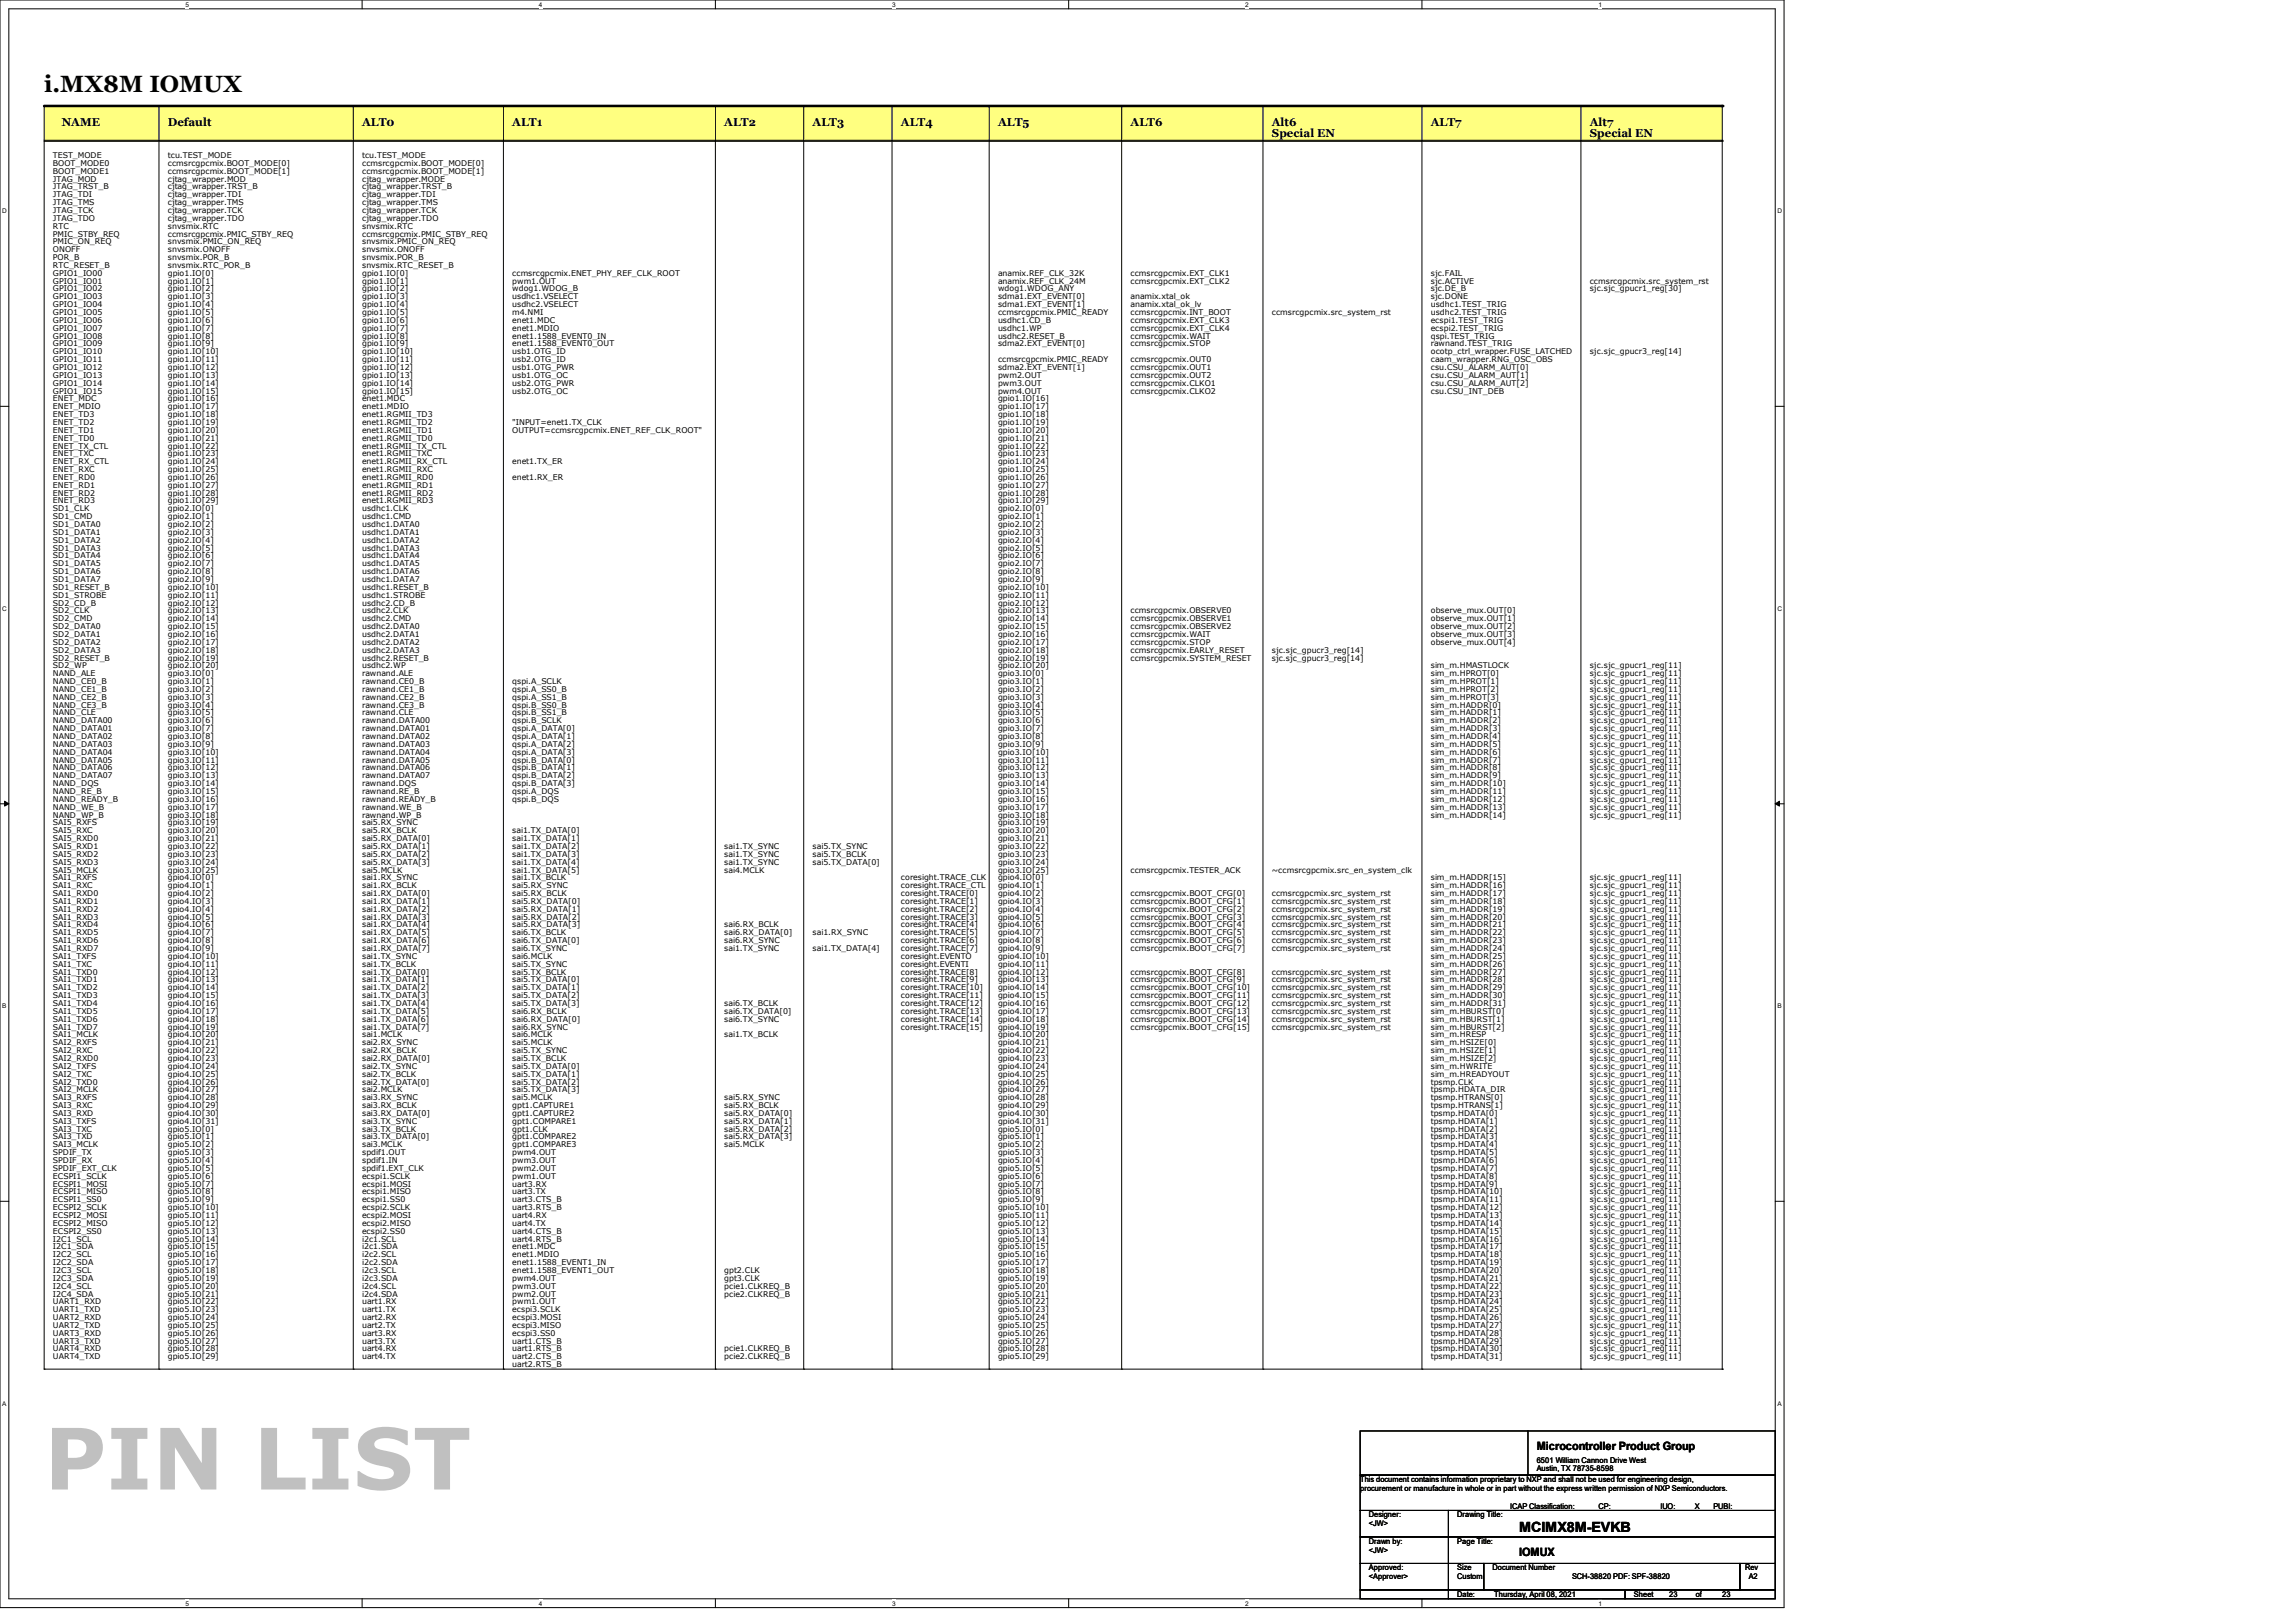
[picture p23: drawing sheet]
<svg xmlns="http://www.w3.org/2000/svg" width="297mm" height="210mm" viewBox="0 0 297 210" stroke-linecap="round" stroke-linejoin="round" font-family="sans-serif">
<defs><g id="words">
<text font-size="11" fill="#c0c0c0" x="5.7" y="192.7">PIN LIST</text>
<text font-size="3" x="5.7" y="11.9">i.MX8M IOMUX</text>
<text font-size="1.8" x="196.6" y="198.3">MCIMX8M-EVKB</text>
<g font-size="1.5">
<text x="8" y="16.3">NAME</text>
<text x="21.7" y="16.3">Default</text>
<text x="46.9" y="16.3">ALT0</text>
<text x="66.3" y="16.3">ALT1</text>
<text x="93.7" y="16.3">ALT2</text>
<text x="105.2" y="16.3">ALT3</text>
<text x="116.6" y="16.3">ALT4</text>
<text x="129.2" y="16.3">ALT5</text>
<text x="146.3" y="16.3">ALT6</text>
<text x="164.6" y="16.3">Alt6</text>
<text x="164.6" y="17.7">Special EN</text>
<text x="185.2" y="16.3">ALT7</text>
<text x="205.7" y="16.3">Alt7</text>
<text x="205.7" y="17.7">Special EN</text>
<text x="198.9" y="187.7">Microcontroller Product Group</text>
<text x="196.6" y="201.4">IOMUX</text>
</g>
<g font-size="1">
<text x="6.9" y="20.4">TEST_MODE</text>
<text x="6.9" y="21.5">BOOT_MODE0</text>
<text x="6.9" y="22.5">BOOT_MODE1</text>
<text x="6.9" y="23.5">JTAG_MOD</text>
<text x="21.7" y="20.4">tcu.TEST_MODE</text>
<text x="21.7" y="21.5">ccmsrcgpcmix.BOOT_MODE[0]</text>
<text x="21.7" y="22.5">ccmsrcgpcmix.BOOT_MODE[1]</text>
<text x="21.7" y="23.5">cjtag_wrapper.MOD</text>
<text x="46.9" y="20.4">tcu.TEST_MODE</text>
<text x="46.9" y="21.5">ccmsrcgpcmix.BOOT_MODE[0]</text>
<text x="46.9" y="22.5">ccmsrcgpcmix.BOOT_MODE[1]</text>
<text x="46.9" y="23.5">cjtag_wrapper.MODE</text>
<text x="6.9" y="24.5">JTAG_TRST_B</text>
<text x="6.9" y="25.5">JTAG_TDI</text>
<text x="6.9" y="26.5">JTAG_TMS</text>
<text x="6.9" y="27.6">JTAG_TCK</text>
<text x="6.9" y="28.6">JTAG_TDO</text>
<text x="6.9" y="29.6">RTC</text>
<text x="21.7" y="24.5">cjtag_wrapper.TRST_B</text>
<text x="21.7" y="25.5">cjtag_wrapper.TDI</text>
<text x="21.7" y="26.5">cjtag_wrapper.TMS</text>
<text x="21.7" y="27.6">cjtag_wrapper.TCK</text>
<text x="21.7" y="28.6">cjtag_wrapper.TDO</text>
<text x="21.7" y="29.6">snvsmix.RTC</text>
<text x="46.9" y="24.5">cjtag_wrapper.TRST_B</text>
<text x="46.9" y="25.5">cjtag_wrapper.TDI</text>
<text x="46.9" y="26.5">cjtag_wrapper.TMS</text>
<text x="46.9" y="27.6">cjtag_wrapper.TCK</text>
<text x="46.9" y="28.6">cjtag_wrapper.TDO</text>
<text x="46.9" y="29.6">snvsmix.RTC</text>
<text x="6.9" y="30.6">PMIC_STBY_REQ</text>
<text x="6.9" y="31.6">PMIC_ON_REQ</text>
<text x="6.9" y="32.6">ONOFF</text>
<text x="6.9" y="33.7">POR_B</text>
<text x="6.9" y="34.7">RTC_RESET_B</text>
<text x="6.9" y="35.7">GPIO1_IO00</text>
<text x="21.7" y="30.6">ccmsrcgpcmix.PMIC_STBY_REQ</text>
<text x="21.7" y="31.6">snvsmix.PMIC_ON_REQ</text>
<text x="21.7" y="32.6">snvsmix.ONOFF</text>
<text x="21.7" y="33.7">snvsmix.POR_B</text>
<text x="21.7" y="34.7">snvsmix.RTC_POR_B</text>
<text x="21.7" y="35.7">gpio1.IO[0]</text>
<text x="46.9" y="30.6">ccmsrcgpcmix.PMIC_STBY_REQ</text>
<text x="46.9" y="31.6">snvsmix.PMIC_ON_REQ</text>
<text x="46.9" y="32.6">snvsmix.ONOFF</text>
<text x="46.9" y="33.7">snvsmix.POR_B</text>
<text x="46.9" y="34.7">snvsmix.RTC_RESET_B</text>
<text x="46.9" y="35.7">gpio1.IO[0]</text>
<text x="66.3" y="35.7">ccmsrcgpcmix.ENET_PHY_REF_CLK_ROOT</text>
<text x="129.2" y="35.7">anamix.REF_CLK_32K</text>
<text x="146.3" y="35.7">ccmsrcgpcmix.EXT_CLK1</text>
<text x="185.2" y="35.7">sjc.FAIL</text>
<text x="6.9" y="36.7">GPIO1_IO01</text>
<text x="6.9" y="37.7">GPIO1_IO02</text>
<text x="6.9" y="38.7">GPIO1_IO03</text>
<text x="6.9" y="39.8">GPIO1_IO04</text>
<text x="6.9" y="40.8">GPIO1_IO05</text>
<text x="6.9" y="41.8">GPIO1_IO06</text>
<text x="21.7" y="36.7">gpio1.IO[1]</text>
<text x="21.7" y="37.7">gpio1.IO[2]</text>
<text x="21.7" y="38.7">gpio1.IO[3]</text>
<text x="21.7" y="39.8">gpio1.IO[4]</text>
<text x="21.7" y="40.8">gpio1.IO[5]</text>
<text x="21.7" y="41.8">gpio1.IO[6]</text>
<text x="46.9" y="36.7">gpio1.IO[1]</text>
<text x="46.9" y="37.7">gpio1.IO[2]</text>
<text x="46.9" y="38.7">gpio1.IO[3]</text>
<text x="46.9" y="39.8">gpio1.IO[4]</text>
<text x="46.9" y="40.8">gpio1.IO[5]</text>
<text x="46.9" y="41.8">gpio1.IO[6]</text>
<text x="66.3" y="36.7">pwm1.OUT</text>
<text x="66.3" y="37.7">wdog1.WDOG_B</text>
<text x="66.3" y="38.7">usdhc1.VSELECT</text>
<text x="66.3" y="39.8">usdhc2.VSELECT</text>
<text x="66.3" y="40.8">m4.NMI</text>
<text x="66.3" y="41.8">enet1.MDC</text>
<text x="129.2" y="36.7">anamix.REF_CLK_24M</text>
<text x="129.2" y="37.7">wdog1.WDOG_ANY</text>
<text x="129.2" y="38.7">sdma1.EXT_EVENT[0]</text>
<text x="129.2" y="39.8">sdma1.EXT_EVENT[1]</text>
<text x="129.2" y="40.8">ccmsrcgpcmix.PMIC_READY</text>
<text x="129.2" y="41.8">usdhc1.CD_B</text>
<text x="146.3" y="36.7">ccmsrcgpcmix.EXT_CLK2</text>
<text x="146.3" y="38.7">anamix.xtal_ok</text>
<text x="146.3" y="39.8">anamix.xtal_ok_lv</text>
<text x="146.3" y="40.8">ccmsrcgpcmix.INT_BOOT</text>
<text x="146.3" y="41.8">ccmsrcgpcmix.EXT_CLK3</text>
<text x="164.6" y="40.8">ccmsrcgpcmix.src_system_rst</text>
<text x="185.2" y="36.7">sjc.ACTIVE</text>
<text x="185.2" y="37.7">sjc.DE_B</text>
<text x="185.2" y="38.7">sjc.DONE</text>
<text x="185.2" y="39.8">usdhc1.TEST_TRIG</text>
<text x="185.2" y="40.8">usdhc2.TEST_TRIG</text>
<text x="185.2" y="41.8">ecspi1.TEST_TRIG</text>
<text x="205.7" y="36.7">ccmsrcgpcmix.src_system_rst</text>
<text x="205.7" y="37.7">sjc.sjc_gpucr1_reg[30]</text>
<text x="6.9" y="42.8">GPIO1_IO07</text>
<text x="6.9" y="43.8">GPIO1_IO08</text>
<text x="6.9" y="44.8">GPIO1_IO09</text>
<text x="6.9" y="45.8">GPIO1_IO10</text>
<text x="6.9" y="46.9">GPIO1_IO11</text>
<text x="6.9" y="47.9">GPIO1_IO12</text>
<text x="21.7" y="42.8">gpio1.IO[7]</text>
<text x="21.7" y="43.8">gpio1.IO[8]</text>
<text x="21.7" y="44.8">gpio1.IO[9]</text>
<text x="21.7" y="45.8">gpio1.IO[10]</text>
<text x="21.7" y="46.9">gpio1.IO[11]</text>
<text x="21.7" y="47.9">gpio1.IO[12]</text>
<text x="46.9" y="42.8">gpio1.IO[7]</text>
<text x="46.9" y="43.8">gpio1.IO[8]</text>
<text x="46.9" y="44.8">gpio1.IO[9]</text>
<text x="46.9" y="45.8">gpio1.IO[10]</text>
<text x="46.9" y="46.9">gpio1.IO[11]</text>
<text x="46.9" y="47.9">gpio1.IO[12]</text>
<text x="66.3" y="42.8">enet1.MDIO</text>
<text x="66.3" y="43.8">enet1.1588_EVENT0_IN</text>
<text x="66.3" y="44.8">enet1.1588_EVENT0_OUT</text>
<text x="66.3" y="45.8">usb1.OTG_ID</text>
<text x="66.3" y="46.9">usb2.OTG_ID</text>
<text x="66.3" y="47.9">usb1.OTG_PWR</text>
<text x="129.2" y="42.8">usdhc1.WP</text>
<text x="129.2" y="43.8">usdhc2.RESET_B</text>
<text x="129.2" y="44.8">sdma2.EXT_EVENT[0]</text>
<text x="129.2" y="46.9">ccmsrcgpcmix.PMIC_READY</text>
<text x="129.2" y="47.9">sdma2.EXT_EVENT[1]</text>
<text x="146.3" y="42.8">ccmsrcgpcmix.EXT_CLK4</text>
<text x="146.3" y="43.8">ccmsrcgpcmix.WAIT</text>
<text x="146.3" y="44.8">ccmsrcgpcmix.STOP</text>
<text x="146.3" y="46.9">ccmsrcgpcmix.OUT0</text>
<text x="146.3" y="47.9">ccmsrcgpcmix.OUT1</text>
<text x="185.2" y="42.8">ecspi2.TEST_TRIG</text>
<text x="185.2" y="43.8">qspi.TEST_TRIG</text>
<text x="185.2" y="44.8">rawnand.TEST_TRIG</text>
<text x="185.2" y="45.8">ocotp_ctrl_wrapper.FUSE_LATCHED</text>
<text x="185.2" y="46.9">caam_wrapper.RNG_OSC_OBS</text>
<text x="185.2" y="47.9">csu.CSU_ALARM_AUT[0]</text>
<text x="205.7" y="45.8">sjc.sjc_gpucr3_reg[14]</text>
<text x="6.9" y="48.9">GPIO1_IO13</text>
<text x="6.9" y="49.9">GPIO1_IO14</text>
<text x="6.9" y="50.9">GPIO1_IO15</text>
<text x="6.9" y="51.9">ENET_MDC</text>
<text x="6.9" y="53">ENET_MDIO</text>
<text x="6.9" y="54">ENET_TD3</text>
<text x="21.7" y="48.9">gpio1.IO[13]</text>
<text x="21.7" y="49.9">gpio1.IO[14]</text>
<text x="21.7" y="50.9">gpio1.IO[15]</text>
<text x="21.7" y="51.9">gpio1.IO[16]</text>
<text x="21.7" y="53">gpio1.IO[17]</text>
<text x="21.7" y="54">gpio1.IO[18]</text>
<text x="46.9" y="48.9">gpio1.IO[13]</text>
<text x="46.9" y="49.9">gpio1.IO[14]</text>
<text x="46.9" y="50.9">gpio1.IO[15]</text>
<text x="46.9" y="51.9">enet1.MDC</text>
<text x="46.9" y="53">enet1.MDIO</text>
<text x="46.9" y="54">enet1.RGMII_TD3</text>
<text x="66.3" y="48.9">usb1.OTG_OC</text>
<text x="66.3" y="49.9">usb2.OTG_PWR</text>
<text x="66.3" y="50.9">usb2.OTG_OC</text>
<text x="129.2" y="48.9">pwm2.OUT</text>
<text x="129.2" y="49.9">pwm3.OUT</text>
<text x="129.2" y="50.9">pwm4.OUT</text>
<text x="129.2" y="51.9">gpio1.IO[16]</text>
<text x="129.2" y="53">gpio1.IO[17]</text>
<text x="129.2" y="54">gpio1.IO[18]</text>
<text x="146.3" y="48.9">ccmsrcgpcmix.OUT2</text>
<text x="146.3" y="49.9">ccmsrcgpcmix.CLKO1</text>
<text x="146.3" y="50.9">ccmsrcgpcmix.CLKO2</text>
<text x="185.2" y="48.9">csu.CSU_ALARM_AUT[1]</text>
<text x="185.2" y="49.9">csu.CSU_ALARM_AUT[2]</text>
<text x="185.2" y="50.9">csu.CSU_INT_DEB</text>
<text x="6.9" y="55">ENET_TD2</text>
<text x="6.9" y="56">ENET_TD1</text>
<text x="6.9" y="57">ENET_TD0</text>
<text x="6.9" y="58">ENET_TX_CTL</text>
<text x="6.9" y="59.1">ENET_TXC</text>
<text x="21.7" y="55">gpio1.IO[19]</text>
<text x="21.7" y="56">gpio1.IO[20]</text>
<text x="21.7" y="57">gpio1.IO[21]</text>
<text x="21.7" y="58">gpio1.IO[22]</text>
<text x="21.7" y="59.1">gpio1.IO[23]</text>
<text x="46.9" y="55">enet1.RGMII_TD2</text>
<text x="46.9" y="56">enet1.RGMII_TD1</text>
<text x="46.9" y="57">enet1.RGMII_TD0</text>
<text x="46.9" y="58">enet1.RGMII_TX_CTL</text>
<text x="46.9" y="59.1">enet1.RGMII_TXC</text>
<text x="66.3" y="55">&quot;INPUT=enet1.TX_CLK</text>
<text x="66.3" y="56">OUTPUT=ccmsrcgpcmix.ENET_REF_CLK_ROOT&quot;</text>
<text x="129.2" y="55">gpio1.IO[19]</text>
<text x="129.2" y="56">gpio1.IO[20]</text>
<text x="129.2" y="57">gpio1.IO[21]</text>
<text x="129.2" y="58">gpio1.IO[22]</text>
<text x="129.2" y="59.1">gpio1.IO[23]</text>
<text x="6.9" y="60.1">ENET_RX_CTL</text>
<text x="6.9" y="61.1">ENET_RXC</text>
<text x="6.9" y="62.1">ENET_RD0</text>
<text x="6.9" y="63.1">ENET_RD1</text>
<text x="6.9" y="64.1">ENET_RD2</text>
<text x="6.9" y="65.2">ENET_RD3</text>
<text x="21.7" y="60.1">gpio1.IO[24]</text>
<text x="21.7" y="61.1">gpio1.IO[25]</text>
<text x="21.7" y="62.1">gpio1.IO[26]</text>
<text x="21.7" y="63.1">gpio1.IO[27]</text>
<text x="21.7" y="64.1">gpio1.IO[28]</text>
<text x="21.7" y="65.2">gpio1.IO[29]</text>
<text x="46.9" y="60.1">enet1.RGMII_RX_CTL</text>
<text x="46.9" y="61.1">enet1.RGMII_RXC</text>
<text x="46.9" y="62.1">enet1.RGMII_RD0</text>
<text x="46.9" y="63.1">enet1.RGMII_RD1</text>
<text x="46.9" y="64.1">enet1.RGMII_RD2</text>
<text x="46.9" y="65.2">enet1.RGMII_RD3</text>
<text x="66.3" y="60.1">enet1.TX_ER</text>
<text x="66.3" y="62.1">enet1.RX_ER</text>
<text x="129.2" y="60.1">gpio1.IO[24]</text>
<text x="129.2" y="61.1">gpio1.IO[25]</text>
<text x="129.2" y="62.1">gpio1.IO[26]</text>
<text x="129.2" y="63.1">gpio1.IO[27]</text>
<text x="129.2" y="64.1">gpio1.IO[28]</text>
<text x="129.2" y="65.2">gpio1.IO[29]</text>
<text x="6.9" y="66.2">SD1_CLK</text>
<text x="6.9" y="67.2">SD1_CMD</text>
<text x="6.9" y="68.2">SD1_DATA0</text>
<text x="6.9" y="69.2">SD1_DATA1</text>
<text x="6.9" y="70.2">SD1_DATA2</text>
<text x="6.9" y="71.2">SD1_DATA3</text>
<text x="21.7" y="66.2">gpio2.IO[0]</text>
<text x="21.7" y="67.2">gpio2.IO[1]</text>
<text x="21.7" y="68.2">gpio2.IO[2]</text>
<text x="21.7" y="69.2">gpio2.IO[3]</text>
<text x="21.7" y="70.2">gpio2.IO[4]</text>
<text x="21.7" y="71.2">gpio2.IO[5]</text>
<text x="46.9" y="66.2">usdhc1.CLK</text>
<text x="46.9" y="67.2">usdhc1.CMD</text>
<text x="46.9" y="68.2">usdhc1.DATA0</text>
<text x="46.9" y="69.2">usdhc1.DATA1</text>
<text x="46.9" y="70.2">usdhc1.DATA2</text>
<text x="46.9" y="71.2">usdhc1.DATA3</text>
<text x="129.2" y="66.2">gpio2.IO[0]</text>
<text x="129.2" y="67.2">gpio2.IO[1]</text>
<text x="129.2" y="68.2">gpio2.IO[2]</text>
<text x="129.2" y="69.2">gpio2.IO[3]</text>
<text x="129.2" y="70.2">gpio2.IO[4]</text>
<text x="129.2" y="71.2">gpio2.IO[5]</text>
<text x="6.9" y="72.3">SD1_DATA4</text>
<text x="6.9" y="73.3">SD1_DATA5</text>
<text x="6.9" y="74.3">SD1_DATA6</text>
<text x="6.9" y="75.3">SD1_DATA7</text>
<text x="6.9" y="76.3">SD1_RESET_B</text>
<text x="6.9" y="77.3">SD1_STROBE</text>
<text x="21.7" y="72.3">gpio2.IO[6]</text>
<text x="21.7" y="73.3">gpio2.IO[7]</text>
<text x="21.7" y="74.3">gpio2.IO[8]</text>
<text x="21.7" y="75.3">gpio2.IO[9]</text>
<text x="21.7" y="76.3">gpio2.IO[10]</text>
<text x="21.7" y="77.3">gpio2.IO[11]</text>
<text x="46.9" y="72.3">usdhc1.DATA4</text>
<text x="46.9" y="73.3">usdhc1.DATA5</text>
<text x="46.9" y="74.3">usdhc1.DATA6</text>
<text x="46.9" y="75.3">usdhc1.DATA7</text>
<text x="46.9" y="76.3">usdhc1.RESET_B</text>
<text x="46.9" y="77.3">usdhc1.STROBE</text>
<text x="129.2" y="72.3">gpio2.IO[6]</text>
<text x="129.2" y="73.3">gpio2.IO[7]</text>
<text x="129.2" y="74.3">gpio2.IO[8]</text>
<text x="129.2" y="75.3">gpio2.IO[9]</text>
<text x="129.2" y="76.3">gpio2.IO[10]</text>
<text x="129.2" y="77.3">gpio2.IO[11]</text>
<text x="6.9" y="78.4">SD2_CD_B</text>
<text x="6.9" y="79.4">SD2_CLK</text>
<text x="6.9" y="80.4">SD2_CMD</text>
<text x="6.9" y="81.4">SD2_DATA0</text>
<text x="6.9" y="82.4">SD2_DATA1</text>
<text x="6.9" y="83.4">SD2_DATA2</text>
<text x="21.7" y="78.4">gpio2.IO[12]</text>
<text x="21.7" y="79.4">gpio2.IO[13]</text>
<text x="21.7" y="80.4">gpio2.IO[14]</text>
<text x="21.7" y="81.4">gpio2.IO[15]</text>
<text x="21.7" y="82.4">gpio2.IO[16]</text>
<text x="21.7" y="83.4">gpio2.IO[17]</text>
<text x="46.9" y="78.4">usdhc2.CD_B</text>
<text x="46.9" y="79.4">usdhc2.CLK</text>
<text x="46.9" y="80.4">usdhc2.CMD</text>
<text x="46.9" y="81.4">usdhc2.DATA0</text>
<text x="46.9" y="82.4">usdhc2.DATA1</text>
<text x="46.9" y="83.4">usdhc2.DATA2</text>
<text x="129.2" y="78.4">gpio2.IO[12]</text>
<text x="129.2" y="79.4">gpio2.IO[13]</text>
<text x="129.2" y="80.4">gpio2.IO[14]</text>
<text x="129.2" y="81.4">gpio2.IO[15]</text>
<text x="129.2" y="82.4">gpio2.IO[16]</text>
<text x="129.2" y="83.4">gpio2.IO[17]</text>
<text x="146.3" y="79.4">ccmsrcgpcmix.OBSERVE0</text>
<text x="146.3" y="80.4">ccmsrcgpcmix.OBSERVE1</text>
<text x="146.3" y="81.4">ccmsrcgpcmix.OBSERVE2</text>
<text x="146.3" y="82.4">ccmsrcgpcmix.WAIT</text>
<text x="146.3" y="83.4">ccmsrcgpcmix.STOP</text>
<text x="185.2" y="79.4">observe_mux.OUT[0]</text>
<text x="185.2" y="80.4">observe_mux.OUT[1]</text>
<text x="185.2" y="81.4">observe_mux.OUT[2]</text>
<text x="185.2" y="82.4">observe_mux.OUT[3]</text>
<text x="185.2" y="83.4">observe_mux.OUT[4]</text>
<text x="6.9" y="84.5">SD2_DATA3</text>
<text x="6.9" y="85.5">SD2_RESET_B</text>
<text x="6.9" y="86.5">SD2_WP</text>
<text x="6.9" y="87.5">NAND_ALE</text>
<text x="6.9" y="88.5">NAND_CE0_B</text>
<text x="6.9" y="89.5">NAND_CE1_B</text>
<text x="21.7" y="84.5">gpio2.IO[18]</text>
<text x="21.7" y="85.5">gpio2.IO[19]</text>
<text x="21.7" y="86.5">gpio2.IO[20]</text>
<text x="21.7" y="87.5">gpio3.IO[0]</text>
<text x="21.7" y="88.5">gpio3.IO[1]</text>
<text x="21.7" y="89.5">gpio3.IO[2]</text>
<text x="46.9" y="84.5">usdhc2.DATA3</text>
<text x="46.9" y="85.5">usdhc2.RESET_B</text>
<text x="46.9" y="86.5">usdhc2.WP</text>
<text x="46.9" y="87.5">rawnand.ALE</text>
<text x="46.9" y="88.5">rawnand.CE0_B</text>
<text x="46.9" y="89.5">rawnand.CE1_B</text>
<text x="66.3" y="88.5">qspi.A_SCLK</text>
<text x="66.3" y="89.5">qspi.A_SS0_B</text>
<text x="129.2" y="84.5">gpio2.IO[18]</text>
<text x="129.2" y="85.5">gpio2.IO[19]</text>
<text x="129.2" y="86.5">gpio2.IO[20]</text>
<text x="129.2" y="87.5">gpio3.IO[0]</text>
<text x="129.2" y="88.5">gpio3.IO[1]</text>
<text x="129.2" y="89.5">gpio3.IO[2]</text>
<text x="146.3" y="84.5">ccmsrcgpcmix.EARLY_RESET</text>
<text x="146.3" y="85.5">ccmsrcgpcmix.SYSTEM_RESET</text>
<text x="164.6" y="84.5">sjc.sjc_gpucr3_reg[14]</text>
<text x="164.6" y="85.5">sjc.sjc_gpucr3_reg[14]</text>
<text x="185.2" y="86.5">sim_m.HMASTLOCK</text>
<text x="185.2" y="87.5">sim_m.HPROT[0]</text>
<text x="185.2" y="88.5">sim_m.HPROT[1]</text>
<text x="185.2" y="89.5">sim_m.HPROT[2]</text>
<text x="205.7" y="86.5">sjc.sjc_gpucr1_reg[11]</text>
<text x="205.7" y="87.5">sjc.sjc_gpucr1_reg[11]</text>
<text x="205.7" y="88.5">sjc.sjc_gpucr1_reg[11]</text>
<text x="205.7" y="89.5">sjc.sjc_gpucr1_reg[11]</text>
<text x="6.9" y="90.6">NAND_CE2_B</text>
<text x="6.9" y="91.6">NAND_CE3_B</text>
<text x="6.9" y="92.6">NAND_CLE</text>
<text x="6.9" y="93.6">NAND_DATA00</text>
<text x="6.9" y="94.6">NAND_DATA01</text>
<text x="6.9" y="95.6">NAND_DATA02</text>
<text x="21.7" y="90.6">gpio3.IO[3]</text>
<text x="21.7" y="91.6">gpio3.IO[4]</text>
<text x="21.7" y="92.6">gpio3.IO[5]</text>
<text x="21.7" y="93.6">gpio3.IO[6]</text>
<text x="21.7" y="94.6">gpio3.IO[7]</text>
<text x="21.7" y="95.6">gpio3.IO[8]</text>
<text x="46.9" y="90.6">rawnand.CE2_B</text>
<text x="46.9" y="91.6">rawnand.CE3_B</text>
<text x="46.9" y="92.6">rawnand.CLE</text>
<text x="46.9" y="93.6">rawnand.DATA00</text>
<text x="46.9" y="94.6">rawnand.DATA01</text>
<text x="46.9" y="95.6">rawnand.DATA02</text>
<text x="66.3" y="90.6">qspi.A_SS1_B</text>
<text x="66.3" y="91.6">qspi.B_SS0_B</text>
<text x="66.3" y="92.6">qspi.B_SS1_B</text>
<text x="66.3" y="93.6">qspi.B_SCLK</text>
<text x="66.3" y="94.6">qspi.A_DATA[0]</text>
<text x="66.3" y="95.6">qspi.A_DATA[1]</text>
<text x="129.2" y="90.6">gpio3.IO[3]</text>
<text x="129.2" y="91.6">gpio3.IO[4]</text>
<text x="129.2" y="92.6">gpio3.IO[5]</text>
<text x="129.2" y="93.6">gpio3.IO[6]</text>
<text x="129.2" y="94.6">gpio3.IO[7]</text>
<text x="129.2" y="95.6">gpio3.IO[8]</text>
<text x="185.2" y="90.6">sim_m.HPROT[3]</text>
<text x="185.2" y="91.6">sim_m.HADDR[0]</text>
<text x="185.2" y="92.6">sim_m.HADDR[1]</text>
<text x="185.2" y="93.6">sim_m.HADDR[2]</text>
<text x="185.2" y="94.6">sim_m.HADDR[3]</text>
<text x="185.2" y="95.6">sim_m.HADDR[4]</text>
<text x="205.7" y="90.6">sjc.sjc_gpucr1_reg[11]</text>
<text x="205.7" y="91.6">sjc.sjc_gpucr1_reg[11]</text>
<text x="205.7" y="92.6">sjc.sjc_gpucr1_reg[11]</text>
<text x="205.7" y="93.6">sjc.sjc_gpucr1_reg[11]</text>
<text x="205.7" y="94.6">sjc.sjc_gpucr1_reg[11]</text>
<text x="205.7" y="95.6">sjc.sjc_gpucr1_reg[11]</text>
<text x="6.9" y="96.6">NAND_DATA03</text>
<text x="6.9" y="97.7">NAND_DATA04</text>
<text x="6.9" y="98.7">NAND_DATA05</text>
<text x="6.9" y="99.7">NAND_DATA06</text>
<text x="6.9" y="100.7">NAND_DATA07</text>
<text x="6.9" y="101.7">NAND_DQS</text>
<text x="21.7" y="96.6">gpio3.IO[9]</text>
<text x="21.7" y="97.7">gpio3.IO[10]</text>
<text x="21.7" y="98.7">gpio3.IO[11]</text>
<text x="21.7" y="99.7">gpio3.IO[12]</text>
<text x="21.7" y="100.7">gpio3.IO[13]</text>
<text x="21.7" y="101.7">gpio3.IO[14]</text>
<text x="46.9" y="96.6">rawnand.DATA03</text>
<text x="46.9" y="97.7">rawnand.DATA04</text>
<text x="46.9" y="98.7">rawnand.DATA05</text>
<text x="46.9" y="99.7">rawnand.DATA06</text>
<text x="46.9" y="100.7">rawnand.DATA07</text>
<text x="46.9" y="101.7">rawnand.DQS</text>
<text x="66.3" y="96.6">qspi.A_DATA[2]</text>
<text x="66.3" y="97.7">qspi.A_DATA[3]</text>
<text x="66.3" y="98.7">qspi.B_DATA[0]</text>
<text x="66.3" y="99.7">qspi.B_DATA[1]</text>
<text x="66.3" y="100.7">qspi.B_DATA[2]</text>
<text x="66.3" y="101.7">qspi.B_DATA[3]</text>
<text x="129.2" y="96.6">gpio3.IO[9]</text>
<text x="129.2" y="97.7">gpio3.IO[10]</text>
<text x="129.2" y="98.7">gpio3.IO[11]</text>
<text x="129.2" y="99.7">gpio3.IO[12]</text>
<text x="129.2" y="100.7">gpio3.IO[13]</text>
<text x="129.2" y="101.7">gpio3.IO[14]</text>
<text x="185.2" y="96.6">sim_m.HADDR[5]</text>
<text x="185.2" y="97.7">sim_m.HADDR[6]</text>
<text x="185.2" y="98.7">sim_m.HADDR[7]</text>
<text x="185.2" y="99.7">sim_m.HADDR[8]</text>
<text x="185.2" y="100.7">sim_m.HADDR[9]</text>
<text x="185.2" y="101.7">sim_m.HADDR[10]</text>
<text x="205.7" y="96.6">sjc.sjc_gpucr1_reg[11]</text>
<text x="205.7" y="97.7">sjc.sjc_gpucr1_reg[11]</text>
<text x="205.7" y="98.7">sjc.sjc_gpucr1_reg[11]</text>
<text x="205.7" y="99.7">sjc.sjc_gpucr1_reg[11]</text>
<text x="205.7" y="100.7">sjc.sjc_gpucr1_reg[11]</text>
<text x="205.7" y="101.7">sjc.sjc_gpucr1_reg[11]</text>
<text x="6.9" y="102.7">NAND_RE_B</text>
<text x="6.9" y="103.8">NAND_READY_B</text>
<text x="6.9" y="104.8">NAND_WE_B</text>
<text x="6.9" y="105.8">NAND_WP_B</text>
<text x="6.9" y="106.8">SAI5_RXFS</text>
<text x="6.9" y="107.8">SAI5_RXC</text>
<text x="21.7" y="102.7">gpio3.IO[15]</text>
<text x="21.7" y="103.8">gpio3.IO[16]</text>
<text x="21.7" y="104.8">gpio3.IO[17]</text>
<text x="21.7" y="105.8">gpio3.IO[18]</text>
<text x="21.7" y="106.8">gpio3.IO[19]</text>
<text x="21.7" y="107.8">gpio3.IO[20]</text>
<text x="46.9" y="102.7">rawnand.RE_B</text>
<text x="46.9" y="103.8">rawnand.READY_B</text>
<text x="46.9" y="104.8">rawnand.WE_B</text>
<text x="46.9" y="105.8">rawnand.WP_B</text>
<text x="46.9" y="106.8">sai5.RX_SYNC</text>
<text x="46.9" y="107.8">sai5.RX_BCLK</text>
<text x="66.3" y="102.7">qspi.A_DQS</text>
<text x="66.3" y="103.8">qspi.B_DQS</text>
<text x="66.3" y="107.8">sai1.TX_DATA[0]</text>
<text x="129.2" y="102.7">gpio3.IO[15]</text>
<text x="129.2" y="103.8">gpio3.IO[16]</text>
<text x="129.2" y="104.8">gpio3.IO[17]</text>
<text x="129.2" y="105.8">gpio3.IO[18]</text>
<text x="129.2" y="106.8">gpio3.IO[19]</text>
<text x="129.2" y="107.8">gpio3.IO[20]</text>
<text x="185.2" y="102.7">sim_m.HADDR[11]</text>
<text x="185.2" y="103.8">sim_m.HADDR[12]</text>
<text x="185.2" y="104.8">sim_m.HADDR[13]</text>
<text x="185.2" y="105.8">sim_m.HADDR[14]</text>
<text x="205.7" y="102.7">sjc.sjc_gpucr1_reg[11]</text>
<text x="205.7" y="103.8">sjc.sjc_gpucr1_reg[11]</text>
<text x="205.7" y="104.8">sjc.sjc_gpucr1_reg[11]</text>
<text x="205.7" y="105.8">sjc.sjc_gpucr1_reg[11]</text>
<text x="6.9" y="108.8">SAI5_RXD0</text>
<text x="6.9" y="109.9">SAI5_RXD1</text>
<text x="6.9" y="110.9">SAI5_RXD2</text>
<text x="6.9" y="111.9">SAI5_RXD3</text>
<text x="6.9" y="112.9">SAI5_MCLK</text>
<text x="6.9" y="113.9">SAI1_RXFS</text>
<text x="21.7" y="108.8">gpio3.IO[21]</text>
<text x="21.7" y="109.9">gpio3.IO[22]</text>
<text x="21.7" y="110.9">gpio3.IO[23]</text>
<text x="21.7" y="111.9">gpio3.IO[24]</text>
<text x="21.7" y="112.9">gpio3.IO[25]</text>
<text x="21.7" y="113.9">gpio4.IO[0]</text>
<text x="46.9" y="108.8">sai5.RX_DATA[0]</text>
<text x="46.9" y="109.9">sai5.RX_DATA[1]</text>
<text x="46.9" y="110.9">sai5.RX_DATA[2]</text>
<text x="46.9" y="111.9">sai5.RX_DATA[3]</text>
<text x="46.9" y="112.9">sai5.MCLK</text>
<text x="46.9" y="113.9">sai1.RX_SYNC</text>
<text x="66.3" y="108.8">sai1.TX_DATA[1]</text>
<text x="66.3" y="109.9">sai1.TX_DATA[2]</text>
<text x="66.3" y="110.9">sai1.TX_DATA[3]</text>
<text x="66.3" y="111.9">sai1.TX_DATA[4]</text>
<text x="66.3" y="112.9">sai1.TX_DATA[5]</text>
<text x="66.3" y="113.9">sai1.TX_BCLK</text>
<text x="93.7" y="109.9">sai1.TX_SYNC</text>
<text x="93.7" y="110.9">sai1.TX_SYNC</text>
<text x="93.7" y="111.9">sai1.TX_SYNC</text>
<text x="93.7" y="112.9">sai4.MCLK</text>
<text x="105.2" y="109.9">sai5.TX_SYNC</text>
<text x="105.2" y="110.9">sai5.TX_BCLK</text>
<text x="105.2" y="111.9">sai5.TX_DATA[0]</text>
<text x="116.6" y="113.9">coresight.TRACE_CLK</text>
<text x="129.2" y="108.8">gpio3.IO[21]</text>
<text x="129.2" y="109.9">gpio3.IO[22]</text>
<text x="129.2" y="110.9">gpio3.IO[23]</text>
<text x="129.2" y="111.9">gpio3.IO[24]</text>
<text x="129.2" y="112.9">gpio3.IO[25]</text>
<text x="129.2" y="113.9">gpio4.IO[0]</text>
<text x="146.3" y="112.9">ccmsrcgpcmix.TESTER_ACK</text>
<text x="164.6" y="112.9">~ccmsrcgpcmix.src_en_system_clk</text>
<text x="185.2" y="113.9">sim_m.HADDR[15]</text>
<text x="205.7" y="113.9">sjc.sjc_gpucr1_reg[11]</text>
<text x="6.9" y="114.9">SAI1_RXC</text>
<text x="6.9" y="116">SAI1_RXD0</text>
<text x="6.9" y="117">SAI1_RXD1</text>
<text x="6.9" y="118">SAI1_RXD2</text>
<text x="6.9" y="119">SAI1_RXD3</text>
<text x="21.7" y="114.9">gpio4.IO[1]</text>
<text x="21.7" y="116">gpio4.IO[2]</text>
<text x="21.7" y="117">gpio4.IO[3]</text>
<text x="21.7" y="118">gpio4.IO[4]</text>
<text x="21.7" y="119">gpio4.IO[5]</text>
<text x="46.9" y="114.9">sai1.RX_BCLK</text>
<text x="46.9" y="116">sai1.RX_DATA[0]</text>
<text x="46.9" y="117">sai1.RX_DATA[1]</text>
<text x="46.9" y="118">sai1.RX_DATA[2]</text>
<text x="46.9" y="119">sai1.RX_DATA[3]</text>
<text x="66.3" y="114.9">sai5.RX_SYNC</text>
<text x="66.3" y="116">sai5.RX_BCLK</text>
<text x="66.3" y="117">sai5.RX_DATA[0]</text>
<text x="66.3" y="118">sai5.RX_DATA[1]</text>
<text x="66.3" y="119">sai5.RX_DATA[2]</text>
<text x="116.6" y="114.9">coresight.TRACE_CTL</text>
<text x="116.6" y="116">coresight.TRACE[0]</text>
<text x="116.6" y="117">coresight.TRACE[1]</text>
<text x="116.6" y="118">coresight.TRACE[2]</text>
<text x="116.6" y="119">coresight.TRACE[3]</text>
<text x="129.2" y="114.9">gpio4.IO[1]</text>
<text x="129.2" y="116">gpio4.IO[2]</text>
<text x="129.2" y="117">gpio4.IO[3]</text>
<text x="129.2" y="118">gpio4.IO[4]</text>
<text x="129.2" y="119">gpio4.IO[5]</text>
<text x="146.3" y="116">ccmsrcgpcmix.BOOT_CFG[0]</text>
<text x="146.3" y="117">ccmsrcgpcmix.BOOT_CFG[1]</text>
<text x="146.3" y="118">ccmsrcgpcmix.BOOT_CFG[2]</text>
<text x="146.3" y="119">ccmsrcgpcmix.BOOT_CFG[3]</text>
<text x="164.6" y="116">ccmsrcgpcmix.src_system_rst</text>
<text x="164.6" y="117">ccmsrcgpcmix.src_system_rst</text>
<text x="164.6" y="118">ccmsrcgpcmix.src_system_rst</text>
<text x="164.6" y="119">ccmsrcgpcmix.src_system_rst</text>
<text x="185.2" y="114.9">sim_m.HADDR[16]</text>
<text x="185.2" y="116">sim_m.HADDR[17]</text>
<text x="185.2" y="117">sim_m.HADDR[18]</text>
<text x="185.2" y="118">sim_m.HADDR[19]</text>
<text x="185.2" y="119">sim_m.HADDR[20]</text>
<text x="205.7" y="114.9">sjc.sjc_gpucr1_reg[11]</text>
<text x="205.7" y="116">sjc.sjc_gpucr1_reg[11]</text>
<text x="205.7" y="117">sjc.sjc_gpucr1_reg[11]</text>
<text x="205.7" y="118">sjc.sjc_gpucr1_reg[11]</text>
<text x="205.7" y="119">sjc.sjc_gpucr1_reg[11]</text>
<text x="6.9" y="120">SAI1_RXD4</text>
<text x="6.9" y="121">SAI1_RXD5</text>
<text x="6.9" y="122">SAI1_RXD6</text>
<text x="6.9" y="123.1">SAI1_RXD7</text>
<text x="6.9" y="124.1">SAI1_TXFS</text>
<text x="6.9" y="125.1">SAI1_TXC</text>
<text x="21.7" y="120">gpio4.IO[6]</text>
<text x="21.7" y="121">gpio4.IO[7]</text>
<text x="21.7" y="122">gpio4.IO[8]</text>
<text x="21.7" y="123.1">gpio4.IO[9]</text>
<text x="21.7" y="124.1">gpio4.IO[10]</text>
<text x="21.7" y="125.1">gpio4.IO[11]</text>
<text x="46.9" y="120">sai1.RX_DATA[4]</text>
<text x="46.9" y="121">sai1.RX_DATA[5]</text>
<text x="46.9" y="122">sai1.RX_DATA[6]</text>
<text x="46.9" y="123.1">sai1.RX_DATA[7]</text>
<text x="46.9" y="124.1">sai1.TX_SYNC</text>
<text x="46.9" y="125.1">sai1.TX_BCLK</text>
<text x="66.3" y="120">sai5.RX_DATA[3]</text>
<text x="66.3" y="121">sai6.TX_BCLK</text>
<text x="66.3" y="122">sai6.TX_DATA[0]</text>
<text x="66.3" y="123.1">sai6.TX_SYNC</text>
<text x="66.3" y="124.1">sai6.MCLK</text>
<text x="66.3" y="125.1">sai5.TX_SYNC</text>
<text x="93.7" y="120">sai6.RX_BCLK</text>
<text x="93.7" y="121">sai6.RX_DATA[0]</text>
<text x="93.7" y="122">sai6.RX_SYNC</text>
<text x="93.7" y="123.1">sai1.TX_SYNC</text>
<text x="105.2" y="121">sai1.RX_SYNC</text>
<text x="105.2" y="123.1">sai1.TX_DATA[4]</text>
<text x="116.6" y="120">coresight.TRACE[4]</text>
<text x="116.6" y="121">coresight.TRACE[5]</text>
<text x="116.6" y="122">coresight.TRACE[6]</text>
<text x="116.6" y="123.1">coresight.TRACE[7]</text>
<text x="116.6" y="124.1">coresight.EVENTO</text>
<text x="116.6" y="125.1">coresight.EVENTI</text>
<text x="129.2" y="120">gpio4.IO[6]</text>
<text x="129.2" y="121">gpio4.IO[7]</text>
<text x="129.2" y="122">gpio4.IO[8]</text>
<text x="129.2" y="123.1">gpio4.IO[9]</text>
<text x="129.2" y="124.1">gpio4.IO[10]</text>
<text x="129.2" y="125.1">gpio4.IO[11]</text>
<text x="146.3" y="120">ccmsrcgpcmix.BOOT_CFG[4]</text>
<text x="146.3" y="121">ccmsrcgpcmix.BOOT_CFG[5]</text>
<text x="146.3" y="122">ccmsrcgpcmix.BOOT_CFG[6]</text>
<text x="146.3" y="123.1">ccmsrcgpcmix.BOOT_CFG[7]</text>
<text x="164.6" y="120">ccmsrcgpcmix.src_system_rst</text>
<text x="164.6" y="121">ccmsrcgpcmix.src_system_rst</text>
<text x="164.6" y="122">ccmsrcgpcmix.src_system_rst</text>
<text x="164.6" y="123.1">ccmsrcgpcmix.src_system_rst</text>
<text x="185.2" y="120">sim_m.HADDR[21]</text>
<text x="185.2" y="121">sim_m.HADDR[22]</text>
<text x="185.2" y="122">sim_m.HADDR[23]</text>
<text x="185.2" y="123.1">sim_m.HADDR[24]</text>
<text x="185.2" y="124.1">sim_m.HADDR[25]</text>
<text x="185.2" y="125.1">sim_m.HADDR[26]</text>
<text x="205.7" y="120">sjc.sjc_gpucr1_reg[11]</text>
<text x="205.7" y="121">sjc.sjc_gpucr1_reg[11]</text>
<text x="205.7" y="122">sjc.sjc_gpucr1_reg[11]</text>
<text x="205.7" y="123.1">sjc.sjc_gpucr1_reg[11]</text>
<text x="205.7" y="124.1">sjc.sjc_gpucr1_reg[11]</text>
<text x="205.7" y="125.1">sjc.sjc_gpucr1_reg[11]</text>
<text x="6.9" y="126.1">SAI1_TXD0</text>
<text x="6.9" y="127.1">SAI1_TXD1</text>
<text x="6.9" y="128.1">SAI1_TXD2</text>
<text x="6.9" y="129.2">SAI1_TXD3</text>
<text x="6.9" y="130.2">SAI1_TXD4</text>
<text x="6.9" y="131.2">SAI1_TXD5</text>
<text x="21.7" y="126.1">gpio4.IO[12]</text>
<text x="21.7" y="127.1">gpio4.IO[13]</text>
<text x="21.7" y="128.1">gpio4.IO[14]</text>
<text x="21.7" y="129.2">gpio4.IO[15]</text>
<text x="21.7" y="130.2">gpio4.IO[16]</text>
<text x="21.7" y="131.2">gpio4.IO[17]</text>
<text x="46.9" y="126.1">sai1.TX_DATA[0]</text>
<text x="46.9" y="127.1">sai1.TX_DATA[1]</text>
<text x="46.9" y="128.1">sai1.TX_DATA[2]</text>
<text x="46.9" y="129.2">sai1.TX_DATA[3]</text>
<text x="46.9" y="130.2">sai1.TX_DATA[4]</text>
<text x="46.9" y="131.2">sai1.TX_DATA[5]</text>
<text x="66.3" y="126.1">sai5.TX_BCLK</text>
<text x="66.3" y="127.1">sai5.TX_DATA[0]</text>
<text x="66.3" y="128.1">sai5.TX_DATA[1]</text>
<text x="66.3" y="129.2">sai5.TX_DATA[2]</text>
<text x="66.3" y="130.2">sai5.TX_DATA[3]</text>
<text x="66.3" y="131.2">sai6.RX_BCLK</text>
<text x="93.7" y="130.2">sai6.TX_BCLK</text>
<text x="93.7" y="131.2">sai6.TX_DATA[0]</text>
<text x="116.6" y="126.1">coresight.TRACE[8]</text>
<text x="116.6" y="127.1">coresight.TRACE[9]</text>
<text x="116.6" y="128.1">coresight.TRACE[10]</text>
<text x="116.6" y="129.2">coresight.TRACE[11]</text>
<text x="116.6" y="130.2">coresight.TRACE[12]</text>
<text x="116.6" y="131.2">coresight.TRACE[13]</text>
<text x="129.2" y="126.1">gpio4.IO[12]</text>
<text x="129.2" y="127.1">gpio4.IO[13]</text>
<text x="129.2" y="128.1">gpio4.IO[14]</text>
<text x="129.2" y="129.2">gpio4.IO[15]</text>
<text x="129.2" y="130.2">gpio4.IO[16]</text>
<text x="129.2" y="131.2">gpio4.IO[17]</text>
<text x="146.3" y="126.1">ccmsrcgpcmix.BOOT_CFG[8]</text>
<text x="146.3" y="127.1">ccmsrcgpcmix.BOOT_CFG[9]</text>
<text x="146.3" y="128.1">ccmsrcgpcmix.BOOT_CFG[10]</text>
<text x="146.3" y="129.2">ccmsrcgpcmix.BOOT_CFG[11]</text>
<text x="146.3" y="130.2">ccmsrcgpcmix.BOOT_CFG[12]</text>
<text x="146.3" y="131.2">ccmsrcgpcmix.BOOT_CFG[13]</text>
<text x="164.6" y="126.1">ccmsrcgpcmix.src_system_rst</text>
<text x="164.6" y="127.1">ccmsrcgpcmix.src_system_rst</text>
<text x="164.6" y="128.1">ccmsrcgpcmix.src_system_rst</text>
<text x="164.6" y="129.2">ccmsrcgpcmix.src_system_rst</text>
<text x="164.6" y="130.2">ccmsrcgpcmix.src_system_rst</text>
<text x="164.6" y="131.2">ccmsrcgpcmix.src_system_rst</text>
<text x="185.2" y="126.1">sim_m.HADDR[27]</text>
<text x="185.2" y="127.1">sim_m.HADDR[28]</text>
<text x="185.2" y="128.1">sim_m.HADDR[29]</text>
<text x="185.2" y="129.2">sim_m.HADDR[30]</text>
<text x="185.2" y="130.2">sim_m.HADDR[31]</text>
<text x="185.2" y="131.2">sim_m.HBURST[0]</text>
<text x="205.7" y="126.1">sjc.sjc_gpucr1_reg[11]</text>
<text x="205.7" y="127.1">sjc.sjc_gpucr1_reg[11]</text>
<text x="205.7" y="128.1">sjc.sjc_gpucr1_reg[11]</text>
<text x="205.7" y="129.2">sjc.sjc_gpucr1_reg[11]</text>
<text x="205.7" y="130.2">sjc.sjc_gpucr1_reg[11]</text>
<text x="205.7" y="131.2">sjc.sjc_gpucr1_reg[11]</text>
<text x="6.9" y="132.2">SAI1_TXD6</text>
<text x="6.9" y="133.2">SAI1_TXD7</text>
<text x="6.9" y="134.2">SAI1_MCLK</text>
<text x="6.9" y="135.3">SAI2_RXFS</text>
<text x="6.9" y="136.3">SAI2_RXC</text>
<text x="6.9" y="137.3">SAI2_RXD0</text>
<text x="21.7" y="132.2">gpio4.IO[18]</text>
<text x="21.7" y="133.2">gpio4.IO[19]</text>
<text x="21.7" y="134.2">gpio4.IO[20]</text>
<text x="21.7" y="135.3">gpio4.IO[21]</text>
<text x="21.7" y="136.3">gpio4.IO[22]</text>
<text x="21.7" y="137.3">gpio4.IO[23]</text>
<text x="46.9" y="132.2">sai1.TX_DATA[6]</text>
<text x="46.9" y="133.2">sai1.TX_DATA[7]</text>
<text x="46.9" y="134.2">sai1.MCLK</text>
<text x="46.9" y="135.3">sai2.RX_SYNC</text>
<text x="46.9" y="136.3">sai2.RX_BCLK</text>
<text x="46.9" y="137.3">sai2.RX_DATA[0]</text>
<text x="66.3" y="132.2">sai6.RX_DATA[0]</text>
<text x="66.3" y="133.2">sai6.RX_SYNC</text>
<text x="66.3" y="134.2">sai6.MCLK</text>
<text x="66.3" y="135.3">sai5.MCLK</text>
<text x="66.3" y="136.3">sai5.TX_SYNC</text>
<text x="66.3" y="137.3">sai5.TX_BCLK</text>
<text x="93.7" y="132.2">sai6.TX_SYNC</text>
<text x="93.7" y="134.2">sai1.TX_BCLK</text>
<text x="116.6" y="132.2">coresight.TRACE[14]</text>
<text x="116.6" y="133.2">coresight.TRACE[15]</text>
<text x="129.2" y="132.2">gpio4.IO[18]</text>
<text x="129.2" y="133.2">gpio4.IO[19]</text>
<text x="129.2" y="134.2">gpio4.IO[20]</text>
<text x="129.2" y="135.3">gpio4.IO[21]</text>
<text x="129.2" y="136.3">gpio4.IO[22]</text>
<text x="129.2" y="137.3">gpio4.IO[23]</text>
<text x="146.3" y="132.2">ccmsrcgpcmix.BOOT_CFG[14]</text>
<text x="146.3" y="133.2">ccmsrcgpcmix.BOOT_CFG[15]</text>
<text x="164.6" y="132.2">ccmsrcgpcmix.src_system_rst</text>
<text x="164.6" y="133.2">ccmsrcgpcmix.src_system_rst</text>
<text x="185.2" y="132.2">sim_m.HBURST[1]</text>
<text x="185.2" y="133.2">sim_m.HBURST[2]</text>
<text x="185.2" y="134.2">sim_m.HRESP</text>
<text x="185.2" y="135.3">sim_m.HSIZE[0]</text>
<text x="185.2" y="136.3">sim_m.HSIZE[1]</text>
<text x="185.2" y="137.3">sim_m.HSIZE[2]</text>
<text x="205.7" y="132.2">sjc.sjc_gpucr1_reg[11]</text>
<text x="205.7" y="133.2">sjc.sjc_gpucr1_reg[11]</text>
<text x="205.7" y="134.2">sjc.sjc_gpucr1_reg[11]</text>
<text x="205.7" y="135.3">sjc.sjc_gpucr1_reg[11]</text>
<text x="205.7" y="136.3">sjc.sjc_gpucr1_reg[11]</text>
<text x="205.7" y="137.3">sjc.sjc_gpucr1_reg[11]</text>
<text x="6.9" y="138.3">SAI2_TXFS</text>
<text x="6.9" y="139.3">SAI2_TXC</text>
<text x="6.9" y="140.3">SAI2_TXD0</text>
<text x="6.9" y="141.4">SAI2_MCLK</text>
<text x="6.9" y="142.4">SAI3_RXFS</text>
<text x="6.9" y="143.4">SAI3_RXC</text>
<text x="21.7" y="138.3">gpio4.IO[24]</text>
<text x="21.7" y="139.3">gpio4.IO[25]</text>
<text x="21.7" y="140.3">gpio4.IO[26]</text>
<text x="21.7" y="141.4">gpio4.IO[27]</text>
<text x="21.7" y="142.4">gpio4.IO[28]</text>
<text x="21.7" y="143.4">gpio4.IO[29]</text>
<text x="46.9" y="138.3">sai2.TX_SYNC</text>
<text x="46.9" y="139.3">sai2.TX_BCLK</text>
<text x="46.9" y="140.3">sai2.TX_DATA[0]</text>
<text x="46.9" y="141.4">sai2.MCLK</text>
<text x="46.9" y="142.4">sai3.RX_SYNC</text>
<text x="46.9" y="143.4">sai3.RX_BCLK</text>
<text x="66.3" y="138.3">sai5.TX_DATA[0]</text>
<text x="66.3" y="139.3">sai5.TX_DATA[1]</text>
<text x="66.3" y="140.3">sai5.TX_DATA[2]</text>
<text x="66.3" y="141.4">sai5.TX_DATA[3]</text>
<text x="66.3" y="142.4">sai5.MCLK</text>
<text x="66.3" y="143.4">gpt1.CAPTURE1</text>
<text x="93.7" y="142.4">sai5.RX_SYNC</text>
<text x="93.7" y="143.4">sai5.RX_BCLK</text>
<text x="129.2" y="138.3">gpio4.IO[24]</text>
<text x="129.2" y="139.3">gpio4.IO[25]</text>
<text x="129.2" y="140.3">gpio4.IO[26]</text>
<text x="129.2" y="141.4">gpio4.IO[27]</text>
<text x="129.2" y="142.4">gpio4.IO[28]</text>
<text x="129.2" y="143.4">gpio4.IO[29]</text>
<text x="185.2" y="138.3">sim_m.HWRITE</text>
<text x="185.2" y="139.3">sim_m.HREADYOUT</text>
<text x="185.2" y="140.3">tpsmp.CLK</text>
<text x="185.2" y="141.4">tpsmp.HDATA_DIR</text>
<text x="185.2" y="142.4">tpsmp.HTRANS[0]</text>
<text x="185.2" y="143.4">tpsmp.HTRANS[1]</text>
<text x="205.7" y="138.3">sjc.sjc_gpucr1_reg[11]</text>
<text x="205.7" y="139.3">sjc.sjc_gpucr1_reg[11]</text>
<text x="205.7" y="140.3">sjc.sjc_gpucr1_reg[11]</text>
<text x="205.7" y="141.4">sjc.sjc_gpucr1_reg[11]</text>
<text x="205.7" y="142.4">sjc.sjc_gpucr1_reg[11]</text>
<text x="205.7" y="143.4">sjc.sjc_gpucr1_reg[11]</text>
<text x="6.9" y="144.4">SAI3_RXD</text>
<text x="6.9" y="145.4">SAI3_TXFS</text>
<text x="6.9" y="146.4">SAI3_TXC</text>
<text x="6.9" y="147.4">SAI3_TXD</text>
<text x="6.9" y="148.5">SAI3_MCLK</text>
<text x="6.9" y="149.5">SPDIF_TX</text>
<text x="21.7" y="144.4">gpio4.IO[30]</text>
<text x="21.7" y="145.4">gpio4.IO[31]</text>
<text x="21.7" y="146.4">gpio5.IO[0]</text>
<text x="21.7" y="147.4">gpio5.IO[1]</text>
<text x="21.7" y="148.5">gpio5.IO[2]</text>
<text x="21.7" y="149.5">gpio5.IO[3]</text>
<text x="46.9" y="144.4">sai3.RX_DATA[0]</text>
<text x="46.9" y="145.4">sai3.TX_SYNC</text>
<text x="46.9" y="146.4">sai3.TX_BCLK</text>
<text x="46.9" y="147.4">sai3.TX_DATA[0]</text>
<text x="46.9" y="148.5">sai3.MCLK</text>
<text x="46.9" y="149.5">spdif1.OUT</text>
<text x="66.3" y="144.4">gpt1.CAPTURE2</text>
<text x="66.3" y="145.4">gpt1.COMPARE1</text>
<text x="66.3" y="146.4">gpt1.CLK</text>
<text x="66.3" y="147.4">gpt1.COMPARE2</text>
<text x="66.3" y="148.5">gpt1.COMPARE3</text>
<text x="66.3" y="149.5">pwm4.OUT</text>
<text x="93.7" y="144.4">sai5.RX_DATA[0]</text>
<text x="93.7" y="145.4">sai5.RX_DATA[1]</text>
<text x="93.7" y="146.4">sai5.RX_DATA[2]</text>
<text x="93.7" y="147.4">sai5.RX_DATA[3]</text>
<text x="93.7" y="148.5">sai5.MCLK</text>
<text x="129.2" y="144.4">gpio4.IO[30]</text>
<text x="129.2" y="145.4">gpio4.IO[31]</text>
<text x="129.2" y="146.4">gpio5.IO[0]</text>
<text x="129.2" y="147.4">gpio5.IO[1]</text>
<text x="129.2" y="148.5">gpio5.IO[2]</text>
<text x="129.2" y="149.5">gpio5.IO[3]</text>
<text x="185.2" y="144.4">tpsmp.HDATA[0]</text>
<text x="185.2" y="145.4">tpsmp.HDATA[1]</text>
<text x="185.2" y="146.4">tpsmp.HDATA[2]</text>
<text x="185.2" y="147.4">tpsmp.HDATA[3]</text>
<text x="185.2" y="148.5">tpsmp.HDATA[4]</text>
<text x="185.2" y="149.5">tpsmp.HDATA[5]</text>
<text x="205.7" y="144.4">sjc.sjc_gpucr1_reg[11]</text>
<text x="205.7" y="145.4">sjc.sjc_gpucr1_reg[11]</text>
<text x="205.7" y="146.4">sjc.sjc_gpucr1_reg[11]</text>
<text x="205.7" y="147.4">sjc.sjc_gpucr1_reg[11]</text>
<text x="205.7" y="148.5">sjc.sjc_gpucr1_reg[11]</text>
<text x="205.7" y="149.5">sjc.sjc_gpucr1_reg[11]</text>
<text x="6.9" y="150.5">SPDIF_RX</text>
<text x="6.9" y="151.5">SPDIF_EXT_CLK</text>
<text x="6.9" y="152.5">ECSPI1_SCLK</text>
<text x="6.9" y="153.5">ECSPI1_MOSI</text>
<text x="6.9" y="154.6">ECSPI1_MISO</text>
<text x="6.9" y="155.6">ECSPI1_SS0</text>
<text x="21.7" y="150.5">gpio5.IO[4]</text>
<text x="21.7" y="151.5">gpio5.IO[5]</text>
<text x="21.7" y="152.5">gpio5.IO[6]</text>
<text x="21.7" y="153.5">gpio5.IO[7]</text>
<text x="21.7" y="154.6">gpio5.IO[8]</text>
<text x="21.7" y="155.6">gpio5.IO[9]</text>
<text x="46.9" y="150.5">spdif1.IN</text>
<text x="46.9" y="151.5">spdif1.EXT_CLK</text>
<text x="46.9" y="152.5">ecspi1.SCLK</text>
<text x="46.9" y="153.5">ecspi1.MOSI</text>
<text x="46.9" y="154.6">ecspi1.MISO</text>
<text x="46.9" y="155.6">ecspi1.SS0</text>
<text x="66.3" y="150.5">pwm3.OUT</text>
<text x="66.3" y="151.5">pwm2.OUT</text>
<text x="66.3" y="152.5">pwm1.OUT</text>
<text x="66.3" y="153.5">uart3.RX</text>
<text x="66.3" y="154.6">uart3.TX</text>
<text x="66.3" y="155.6">uart3.CTS_B</text>
<text x="129.2" y="150.5">gpio5.IO[4]</text>
<text x="129.2" y="151.5">gpio5.IO[5]</text>
<text x="129.2" y="152.5">gpio5.IO[6]</text>
<text x="129.2" y="153.5">gpio5.IO[7]</text>
<text x="129.2" y="154.6">gpio5.IO[8]</text>
<text x="129.2" y="155.6">gpio5.IO[9]</text>
<text x="185.2" y="150.5">tpsmp.HDATA[6]</text>
<text x="185.2" y="151.5">tpsmp.HDATA[7]</text>
<text x="185.2" y="152.5">tpsmp.HDATA[8]</text>
<text x="185.2" y="153.5">tpsmp.HDATA[9]</text>
<text x="185.2" y="154.6">tpsmp.HDATA[10]</text>
<text x="185.2" y="155.6">tpsmp.HDATA[11]</text>
<text x="205.7" y="150.5">sjc.sjc_gpucr1_reg[11]</text>
<text x="205.7" y="151.5">sjc.sjc_gpucr1_reg[11]</text>
<text x="205.7" y="152.5">sjc.sjc_gpucr1_reg[11]</text>
<text x="205.7" y="153.5">sjc.sjc_gpucr1_reg[11]</text>
<text x="205.7" y="154.6">sjc.sjc_gpucr1_reg[11]</text>
<text x="205.7" y="155.6">sjc.sjc_gpucr1_reg[11]</text>
<text x="6.9" y="156.6">ECSPI2_SCLK</text>
<text x="6.9" y="157.6">ECSPI2_MOSI</text>
<text x="6.9" y="158.6">ECSPI2_MISO</text>
<text x="6.9" y="159.6">ECSPI2_SS0</text>
<text x="6.9" y="160.7">I2C1_SCL</text>
<text x="6.9" y="161.7">I2C1_SDA</text>
<text x="21.7" y="156.6">gpio5.IO[10]</text>
<text x="21.7" y="157.6">gpio5.IO[11]</text>
<text x="21.7" y="158.6">gpio5.IO[12]</text>
<text x="21.7" y="159.6">gpio5.IO[13]</text>
<text x="21.7" y="160.7">gpio5.IO[14]</text>
<text x="21.7" y="161.7">gpio5.IO[15]</text>
<text x="46.9" y="156.6">ecspi2.SCLK</text>
<text x="46.9" y="157.6">ecspi2.MOSI</text>
<text x="46.9" y="158.6">ecspi2.MISO</text>
<text x="46.9" y="159.6">ecspi2.SS0</text>
<text x="46.9" y="160.7">i2c1.SCL</text>
<text x="46.9" y="161.7">i2c1.SDA</text>
<text x="66.3" y="156.6">uart3.RTS_B</text>
<text x="66.3" y="157.6">uart4.RX</text>
<text x="66.3" y="158.6">uart4.TX</text>
<text x="66.3" y="159.6">uart4.CTS_B</text>
<text x="66.3" y="160.7">uart4.RTS_B</text>
<text x="66.3" y="161.7">enet1.MDC</text>
<text x="129.2" y="156.6">gpio5.IO[10]</text>
<text x="129.2" y="157.6">gpio5.IO[11]</text>
<text x="129.2" y="158.6">gpio5.IO[12]</text>
<text x="129.2" y="159.6">gpio5.IO[13]</text>
<text x="129.2" y="160.7">gpio5.IO[14]</text>
<text x="129.2" y="161.7">gpio5.IO[15]</text>
<text x="185.2" y="156.6">tpsmp.HDATA[12]</text>
<text x="185.2" y="157.6">tpsmp.HDATA[13]</text>
<text x="185.2" y="158.6">tpsmp.HDATA[14]</text>
<text x="185.2" y="159.6">tpsmp.HDATA[15]</text>
<text x="185.2" y="160.7">tpsmp.HDATA[16]</text>
<text x="185.2" y="161.7">tpsmp.HDATA[17]</text>
<text x="205.7" y="156.6">sjc.sjc_gpucr1_reg[11]</text>
<text x="205.7" y="157.6">sjc.sjc_gpucr1_reg[11]</text>
<text x="205.7" y="158.6">sjc.sjc_gpucr1_reg[11]</text>
<text x="205.7" y="159.6">sjc.sjc_gpucr1_reg[11]</text>
<text x="205.7" y="160.7">sjc.sjc_gpucr1_reg[11]</text>
<text x="205.7" y="161.7">sjc.sjc_gpucr1_reg[11]</text>
<text x="6.9" y="162.7">I2C2_SCL</text>
<text x="6.9" y="163.7">I2C2_SDA</text>
<text x="6.9" y="164.7">I2C3_SCL</text>
<text x="6.9" y="165.7">I2C3_SDA</text>
<text x="6.9" y="166.8">I2C4_SCL</text>
<text x="6.9" y="167.8">I2C4_SDA</text>
<text x="21.7" y="162.7">gpio5.IO[16]</text>
<text x="21.7" y="163.7">gpio5.IO[17]</text>
<text x="21.7" y="164.7">gpio5.IO[18]</text>
<text x="21.7" y="165.7">gpio5.IO[19]</text>
<text x="21.7" y="166.8">gpio5.IO[20]</text>
<text x="21.7" y="167.8">gpio5.IO[21]</text>
<text x="46.9" y="162.7">i2c2.SCL</text>
<text x="46.9" y="163.7">i2c2.SDA</text>
<text x="46.9" y="164.7">i2c3.SCL</text>
<text x="46.9" y="165.7">i2c3.SDA</text>
<text x="46.9" y="166.8">i2c4.SCL</text>
<text x="46.9" y="167.8">i2c4.SDA</text>
<text x="66.3" y="162.7">enet1.MDIO</text>
<text x="66.3" y="163.7">enet1.1588_EVENT1_IN</text>
<text x="66.3" y="164.7">enet1.1588_EVENT1_OUT</text>
<text x="66.3" y="165.7">pwm4.OUT</text>
<text x="66.3" y="166.8">pwm3.OUT</text>
<text x="66.3" y="167.8">pwm2.OUT</text>
<text x="93.7" y="164.7">gpt2.CLK</text>
<text x="93.7" y="165.7">gpt3.CLK</text>
<text x="93.7" y="166.8">pcie1.CLKREQ_B</text>
<text x="93.7" y="167.8">pcie2.CLKREQ_B</text>
<text x="129.2" y="162.7">gpio5.IO[16]</text>
<text x="129.2" y="163.7">gpio5.IO[17]</text>
<text x="129.2" y="164.7">gpio5.IO[18]</text>
<text x="129.2" y="165.7">gpio5.IO[19]</text>
<text x="129.2" y="166.8">gpio5.IO[20]</text>
<text x="129.2" y="167.8">gpio5.IO[21]</text>
<text x="185.2" y="162.7">tpsmp.HDATA[18]</text>
<text x="185.2" y="163.7">tpsmp.HDATA[19]</text>
<text x="185.2" y="164.7">tpsmp.HDATA[20]</text>
<text x="185.2" y="165.7">tpsmp.HDATA[21]</text>
<text x="185.2" y="166.8">tpsmp.HDATA[22]</text>
<text x="185.2" y="167.8">tpsmp.HDATA[23]</text>
<text x="205.7" y="162.7">sjc.sjc_gpucr1_reg[11]</text>
<text x="205.7" y="163.7">sjc.sjc_gpucr1_reg[11]</text>
<text x="205.7" y="164.7">sjc.sjc_gpucr1_reg[11]</text>
<text x="205.7" y="165.7">sjc.sjc_gpucr1_reg[11]</text>
<text x="205.7" y="166.8">sjc.sjc_gpucr1_reg[11]</text>
<text x="205.7" y="167.8">sjc.sjc_gpucr1_reg[11]</text>
<text x="6.9" y="168.8">UART1_RXD</text>
<text x="6.9" y="169.8">UART1_TXD</text>
<text x="6.9" y="170.8">UART2_RXD</text>
<text x="6.9" y="171.8">UART2_TXD</text>
<text x="6.9" y="172.8">UART3_RXD</text>
<text x="6.9" y="173.9">UART3_TXD</text>
<text x="21.7" y="168.8">gpio5.IO[22]</text>
<text x="21.7" y="169.8">gpio5.IO[23]</text>
<text x="21.7" y="170.8">gpio5.IO[24]</text>
<text x="21.7" y="171.8">gpio5.IO[25]</text>
<text x="21.7" y="172.8">gpio5.IO[26]</text>
<text x="21.7" y="173.9">gpio5.IO[27]</text>
<text x="46.9" y="168.8">uart1.RX</text>
<text x="46.9" y="169.8">uart1.TX</text>
<text x="46.9" y="170.8">uart2.RX</text>
<text x="46.9" y="171.8">uart2.TX</text>
<text x="46.9" y="172.8">uart3.RX</text>
<text x="46.9" y="173.9">uart3.TX</text>
<text x="66.3" y="168.8">pwm1.OUT</text>
<text x="66.3" y="169.8">ecspi3.SCLK</text>
<text x="66.3" y="170.8">ecspi3.MOSI</text>
<text x="66.3" y="171.8">ecspi3.MISO</text>
<text x="66.3" y="172.8">ecspi3.SS0</text>
<text x="66.3" y="173.9">uart1.CTS_B</text>
<text x="129.2" y="168.8">gpio5.IO[22]</text>
<text x="129.2" y="169.8">gpio5.IO[23]</text>
<text x="129.2" y="170.8">gpio5.IO[24]</text>
<text x="129.2" y="171.8">gpio5.IO[25]</text>
<text x="129.2" y="172.8">gpio5.IO[26]</text>
<text x="129.2" y="173.9">gpio5.IO[27]</text>
<text x="185.2" y="168.8">tpsmp.HDATA[24]</text>
<text x="185.2" y="169.8">tpsmp.HDATA[25]</text>
<text x="185.2" y="170.8">tpsmp.HDATA[26]</text>
<text x="185.2" y="171.8">tpsmp.HDATA[27]</text>
<text x="185.2" y="172.8">tpsmp.HDATA[28]</text>
<text x="185.2" y="173.9">tpsmp.HDATA[29]</text>
<text x="205.7" y="168.8">sjc.sjc_gpucr1_reg[11]</text>
<text x="205.7" y="169.8">sjc.sjc_gpucr1_reg[11]</text>
<text x="205.7" y="170.8">sjc.sjc_gpucr1_reg[11]</text>
<text x="205.7" y="171.8">sjc.sjc_gpucr1_reg[11]</text>
<text x="205.7" y="172.8">sjc.sjc_gpucr1_reg[11]</text>
<text x="205.7" y="173.9">sjc.sjc_gpucr1_reg[11]</text>
<text x="6.9" y="174.9">UART4_RXD</text>
<text x="6.9" y="175.9">UART4_TXD</text>
<text x="21.7" y="174.9">gpio5.IO[28]</text>
<text x="21.7" y="175.9">gpio5.IO[29]</text>
<text x="46.9" y="174.9">uart4.RX</text>
<text x="46.9" y="175.9">uart4.TX</text>
<text x="66.3" y="174.9">uart1.RTS_B</text>
<text x="66.3" y="175.9">uart2.CTS_B</text>
<text x="66.3" y="176.9">uart2.RTS_B</text>
<text x="93.7" y="174.9">pcie1.CLKREQ_B</text>
<text x="93.7" y="175.9">pcie2.CLKREQ_B</text>
<text x="129.2" y="174.9">gpio5.IO[28]</text>
<text x="129.2" y="175.9">gpio5.IO[29]</text>
<text x="185.2" y="174.9">tpsmp.HDATA[30]</text>
<text x="185.2" y="175.9">tpsmp.HDATA[31]</text>
<text x="205.7" y="174.9">sjc.sjc_gpucr1_reg[11]</text>
<text x="205.7" y="175.9">sjc.sjc_gpucr1_reg[11]</text>
<text x="176" y="191.8">This document contains information proprietary to NXP and shall not be used for engineering design,</text>
<text x="198.9" y="189.3">6501 William Cannon Drive West</text>
<text x="198.9" y="190.3">Austin, TX 78735-8598</text>
<text x="176" y="192.9">procurement or manufacture in whole or in part without the express written permission of NXP Semiconductors.</text>
<text x="177.2" y="196.3">Designer:</text>
<text x="177.2" y="197.5">&lt;JW&gt;</text>
<text x="188.6" y="196.3">Drawing Title:</text>
<text x="195.5" y="195.2">ICAP Classification:</text>
<text x="206.9" y="195.2">CP:</text>
<text x="209.8" y="195.2">___</text>
<text x="214.9" y="195.2">IUO:</text>
<text x="218.8" y="195.2">_X_</text>
<text x="221.7" y="195.2">PUBI:</text>
<text x="225.2" y="195.2">___</text>
<text x="177.2" y="199.8">Drawn by:</text>
<text x="177.2" y="203.2">Approved:</text>
<text x="177.2" y="200.9">&lt;JW&gt;</text>
<text x="188.6" y="203.2">Size</text>
<text x="188.6" y="199.8">Page Title:</text>
<text x="193.2" y="203.2">Document Number</text>
<text x="225.8" y="203.2">Rev</text>
<text x="177.2" y="204.3">&lt;Approver&gt;</text>
<text x="188.6" y="206.6">Date:</text>
<text x="188.6" y="204.3">Custom</text>
<text x="193.4" y="206.6">Thursday, April 08, 2021</text>
<text x="203.5" y="204.3">SCH-38820 PDF: SPF-38820</text>
<text x="211.5" y="206.6">Sheet</text>
<text x="216" y="206.6">23</text>
<text x="219.5" y="206.6">of</text>
<text x="222.9" y="206.6">23</text>
<text x="226.3" y="204.3">A2</text>
</g>
<g font-size=".8">
<text x="24" y=".9">5</text>
<text x="69.7" y=".9">4</text>
<text x="115.4" y=".9">3</text>
<text x="161.2" y=".9">2</text>
<text x="206.9" y=".9">1</text>
<text x=".3" y="27.6">D</text>
<text x="230" y="27.6">D</text>
<text x=".3" y="79">C</text>
<text x="230" y="79">C</text>
<text x=".3" y="130.5">B</text>
<text x="230" y="130.5">B</text>
<text x=".3" y="181.9">A</text>
<text x="230" y="181.9">A</text>
<text x="24" y="207.8">5</text>
<text x="69.7" y="207.8">4</text>
<text x="115.4" y="207.8">3</text>
<text x="161.2" y="207.8">2</text>
<text x="206.9" y="207.8">1</text>
</g>
</g></defs>
<path d="M0 0h230.9v208h-230.9zM1.1 1.1h228.6v205.8h-228.6z" fill="none" stroke="#000" stroke-width=".13"/>
<g fill="#fff">
<path d="M24 .1h.5v1h-.5z"/>
<path d="M24 207h.5v.9h-.5z"/>
</g>
<path d="M46.9 0v1.1M46.9 206.9v1.1" fill="none" stroke="#000" stroke-width=".13"/>
<g fill="#fff">
<path d="M69.7 .1h.5v1h-.5z"/>
<path d="M69.7 207h.5v.9h-.5z"/>
</g>
<path d="M92.6 0v1.1M92.6 206.9v1.1" fill="none" stroke="#000" stroke-width=".13"/>
<g fill="#fff">
<path d="M115.4 .1h.5v1h-.5z"/>
<path d="M115.4 207h.5v.9h-.5z"/>
</g>
<path d="M138.3 0v1.1M138.3 206.9v1.1" fill="none" stroke="#000" stroke-width=".13"/>
<g fill="#fff">
<path d="M161.2 .1h.4v1h-.4z"/>
<path d="M161.2 207h.4v.9h-.4z"/>
</g>
<path d="M184 0v1.1M184 206.9v1.1" fill="none" stroke="#000" stroke-width=".13"/>
<g fill="#fff">
<path d="M206.9 .1h.4v1h-.4z"/>
<path d="M206.9 207h.4v.9h-.4z"/>
<path d="M.3 26.8h.6v1h-.6z"/>
<path d="M230 26.8h.6v1h-.6z"/>
<path d="M.3 78.3h.6v.9h-.6z"/>
<path d="M230 78.3h.6v.9h-.6z"/>
</g>
<path d="M0 52.6h1.1M229.7 52.6h1.2" fill="none" stroke="#000" stroke-width=".13"/>
<g fill="#fff">
<path d="M.3 129.7h.5v.9h-.5z"/>
<path d="M230 129.7h.6v.9h-.6z"/>
</g>
<path d="M0 104h1.1M229.7 104h1.2" fill="none" stroke="#000" stroke-width=".13"/>
<path d="M.6 103.7l.5 .3-.5 .3zM229.7 104l.6-.3v.6z" fill="#000" stroke="#000" stroke-width=".13"/>
<g fill="#fff">
<path d="M.3 181.1h.5v1h-.5z"/>
<path d="M230 181.1h.6v1h-.6z"/>
</g>
<g fill="none" stroke="#000" stroke-width=".13">
<path d="M5.7 18.2h217.2M5.7 18.3h217.2M5.7 13.7v163.5M20.6 13.7v163.5M45.7 13.7v163.5M65.2 13.7v163.5M92.6 13.7v163.5M104 13.7v163.5M115.4 13.7v163.5M128 13.7v163.5M145.2 13.7v163.5M163.4 13.7v163.5"/>
<path d="M184 13.7v163.5M204.6 13.7v163.5M222.9 18.2h.1M222.9 18.3h.1M222.9 13.7v163.5M0 155.4h1.1M229.7 155.4h1.2M5.7 177.2h.1M5.7 177.2h217.2M20.6 177.2h.1M45.7 177.2h.1M65.2 177.2h.1"/>
<path d="M92.6 177.2h.1M104 177.2h.1M115.4 177.2h.1M128 177.2h.1M145.2 177.2h.1M163.4 177.2h.1M184 177.2h.1M204.6 177.2h.1M222.9 177.2h.1M176 195.5h11.5v3.4h-11.5zM176 198.9h11.5v3.4h-11.5zM176 190.9h53.7v4.6h-53.7z"/>
<path d="M176 185.2h53.7v5.7h-53.7zM187.5 195.5h42.2v3.4h-42.2zM187.5 198.9h42.2v3.4h-42.2zM197.7 190.9h.1M197.7 185.2v5.7M176 202.3h11.5v3.4h-11.5zM176 205.7h11.5v1.2h-11.5zM187.5 202.3h4.5v3.4h-4.5zM187.5 205.7h22.8v1.2h-22.8zM192 202.3h33.2v3.4h-33.2zM210.3 205.7h19.4v1.2h-19.4zM225.2 202.3h4.5v3.4h-4.5z"/>
</g>
<path d="M5.7 13.7h217.2v4.6h-217.2z" fill-rule="evenodd" fill="#ffff80" stroke="#ffff80" stroke-width=".13"/>
<path d="M5.7 13.7h217.2" fill="none" stroke="#000" stroke-width=".34"/>
<circle cx="222.9" cy="13.7" r=".17" fill="#000"/>
<use href="#words"/>
</svg>
